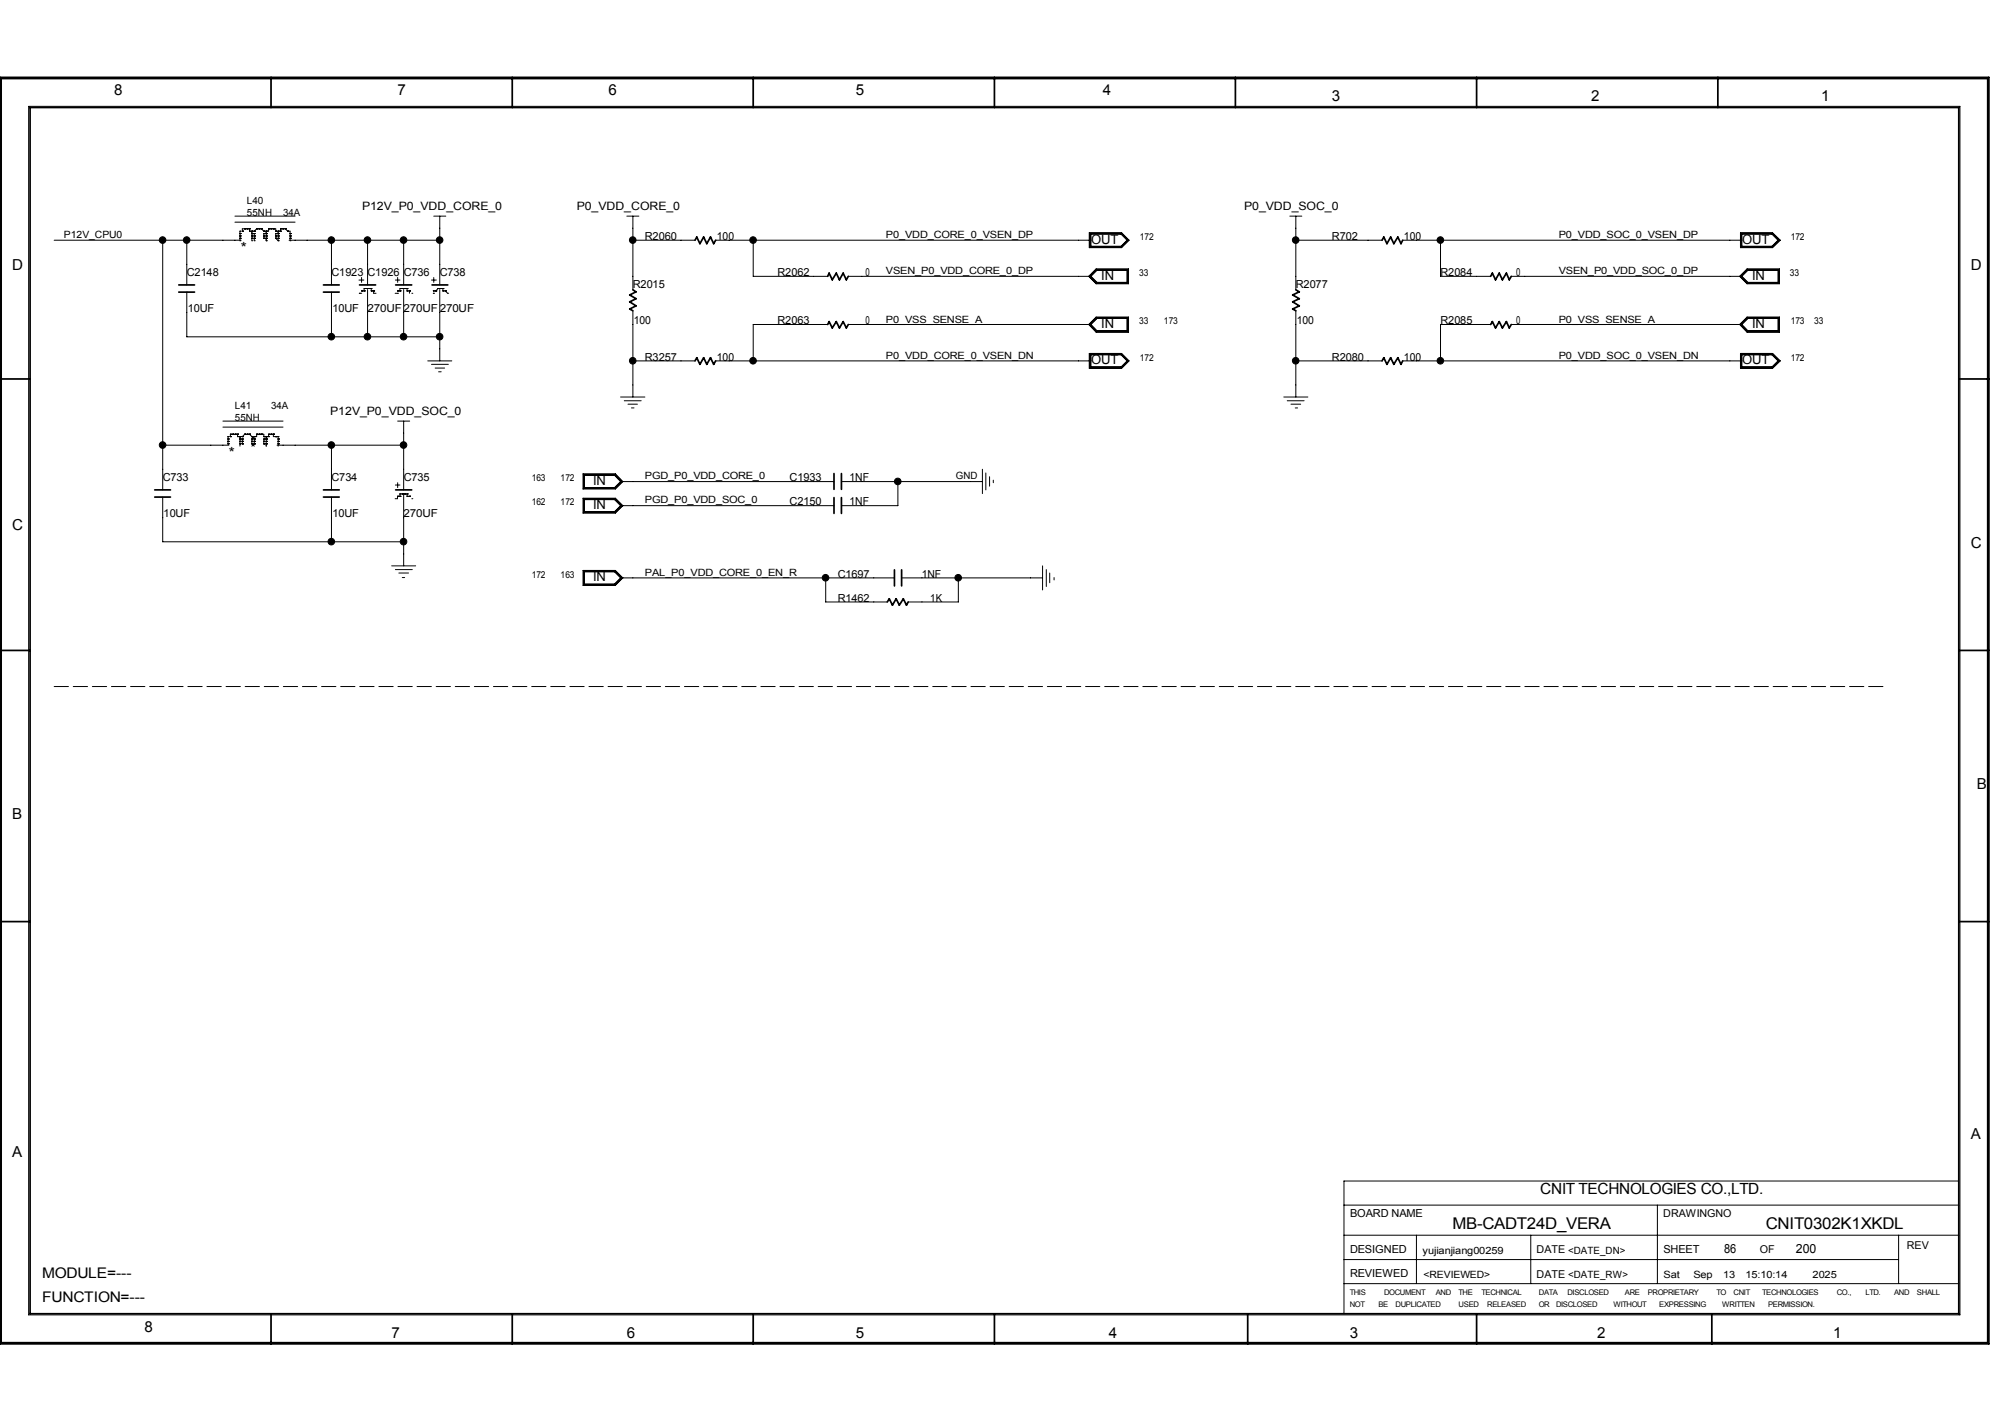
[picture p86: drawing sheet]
<svg xmlns="http://www.w3.org/2000/svg" width="297mm" height="210mm" viewBox="0 0 297 210" stroke-linecap="round" stroke-linejoin="round" font-family="sans-serif">
<defs><g id="words">
<g font-size="2.4">
<text x="214.6" y="181.5">MB-CADT24D_VERA</text>
<text x="260.9" y="181.5">CNIT0302K1XKDL</text>
</g>
<g font-size="2.3">
<text x="35.6" y="37.4">*</text>
<text x="33.8" y="67.7">*</text>
<text x="227.6" y="176.3">CNIT TECHNOLOGIES CO.,LTD.</text>
</g>
<g font-size="2.2">
<text x="16.9" y="14.1">8</text>
<text x="58.8" y="14.1">7</text>
<text x="89.9" y="14.1">6</text>
<text x="126.4" y="14.1">5</text>
<text x="163" y="14.1">4</text>
<text x="196.8" y="15">3</text>
<text x="235.1" y="15">2</text>
<text x="269.1" y="15">1</text>
<text x="1.8" y="39.9">D</text>
<text x="291.2" y="39.9">D</text>
<text x="1.8" y="78.2">C</text>
<text x="291.2" y="80.9">C</text>
<text x="292.1" y="116.5">B</text>
<text x="1.8" y="121">B</text>
<text x="1.8" y="170.8">A</text>
<text x="291.2" y="168.2">A</text>
<text x="6.2" y="188.7">MODULE=---</text>
<text x="6.2" y="192.2">FUNCTION=---</text>
<text x="21.3" y="196.6">8</text>
<text x="57.9" y="197.5">7</text>
<text x="92.6" y="197.5">6</text>
<text x="126.4" y="197.5">5</text>
<text x="163.9" y="197.5">4</text>
<text x="199.5" y="197.5">3</text>
<text x="236" y="197.5">2</text>
<text x="270.9" y="197.5">1</text>
</g>
<g font-size="1.9">
<text x="161.2" y="36">OUT</text>
<text x="257.4" y="36">OUT</text>
<text x="162.7" y="41.3">IN</text>
<text x="258.9" y="41.3">IN</text>
<text x="161.2" y="53.8">OUT</text>
<text x="162.7" y="48.4">IN</text>
<text x="257.4" y="53.8">OUT</text>
<text x="258.9" y="48.4">IN</text>
<text x="87.6" y="71.6">IN</text>
<text x="87.6" y="75.1">IN</text>
<text x="87.6" y="85.9">IN</text>
<text x="254.7" y="185">86</text>
<text x="265.4" y="185">200</text>
</g>
<g font-size="1.7">
<text x="53.5" y="31">P12V_P0_VDD_CORE_0</text>
<text x="85.2" y="31">P0_VDD_CORE_0</text>
<text x="183.8" y="31">P0_VDD_SOC_0</text>
<text x="48.8" y="61.2">P12V_P0_VDD_SOC_0</text>
</g>
<g font-size="1.6">
<text x="95.3" y="35.4">R2060</text>
<text x="105.9" y="35.4">100</text>
<text x="196.8" y="35.4">R702</text>
<text x="207.4" y="35.4">100</text>
<text x="27.6" y="40.8">C2148</text>
<text x="49" y="40.8">C1923</text>
<text x="54.3" y="40.8">C1926</text>
<text x="59.7" y="40.8">C736</text>
<text x="65" y="40.8">C738</text>
<text x="114.9" y="40.8">R2062</text>
<text x="127.9" y="40.8">0</text>
<text x="212.9" y="40.8">R2084</text>
<text x="224" y="40.8">0</text>
<text x="27.7" y="46.1">10UF</text>
<text x="49.1" y="46.1">10UF</text>
<text x="54.3" y="46.1">270UF270UF270UF</text>
<text x="93.5" y="42.5">R2015</text>
<text x="93.6" y="47.9">100</text>
<text x="114.9" y="47.9">R2063</text>
<text x="127.9" y="47.9">0</text>
<text x="191.5" y="42.5">R2077</text>
<text x="191.6" y="47.9">100</text>
<text x="212.9" y="47.9">R2085</text>
<text x="224" y="47.9">0</text>
<text x="95.3" y="53.2">R3257</text>
<text x="105.9" y="53.2">100</text>
<text x="196.8" y="53.2">R2080</text>
<text x="207.4" y="53.2">100</text>
<text x="24" y="71.1">C733</text>
<text x="49" y="71.1">C734</text>
<text x="59.7" y="71.1">C735</text>
<text x="116.7" y="71.1">C1933</text>
<text x="125.5" y="71.1">1NF</text>
<text x="24.2" y="76.4">10UF</text>
<text x="49.1" y="76.4">10UF</text>
<text x="59.6" y="76.4">270UF</text>
<text x="116.7" y="74.6">C2150</text>
<text x="125.5" y="74.6">1NF</text>
<text x="123.8" y="85.3">C1697</text>
<text x="123.8" y="88.9">R1462</text>
<text x="136.2" y="85.3">1NF</text>
<text x="137.5" y="88.9">1K</text>
<text x="199.5" y="179.7">BOARD NAME</text>
<text x="245.8" y="179.7">DRAWINGNO</text>
<text x="199.5" y="185.1">DESIGNED</text>
<text x="227.1" y="185.1">DATE &lt;DATE_DN&gt;</text>
<text x="245.8" y="185">SHEET</text>
<text x="260" y="185.1">OF</text>
<text x="281.7" y="184.4">REV</text>
<text x="199.5" y="188.6">REVIEWED</text>
<text x="227.1" y="188.7">DATE &lt;DATE_RW&gt;</text>
</g>
<g font-size="1.5">
<text x="9.4" y="35.2">P12V_CPU0</text>
<text x="36.5" y="30.2">L40</text>
<text x="36.5" y="32">55NH</text>
<text x="41.8" y="32">34A</text>
<text x="130.9" y="35.2">P0_VDD_CORE_0_VSEN_DP</text>
<text x="230.3" y="35.2">P0_VDD_SOC_0_VSEN_DP</text>
<text x="130.9" y="40.5">VSEN_P0_VDD_CORE_0_DP</text>
<text x="230.3" y="40.5">VSEN_P0_VDD_SOC_0_DP</text>
<text x="130.9" y="47.6">P0_VSS_SENSE_A</text>
<text x="230.3" y="47.6">P0_VSS_SENSE_A</text>
<text x="130.9" y="53">P0_VDD_CORE_0_VSEN_DN</text>
<text x="230.3" y="53">P0_VDD_SOC_0_VSEN_DN</text>
<text x="34.7" y="60.5">L41</text>
<text x="34.7" y="62.2">55NH</text>
<text x="40" y="60.5">34A</text>
<text x="95.3" y="70.8">PGD_P0_VDD_CORE_0</text>
<text x="141.2" y="70.8">GND</text>
<text x="95.3" y="74.3">PGD_P0_VDD_SOC_0</text>
<text x="95.3" y="85.1">PAL_P0_VDD_CORE_0_EN_R</text>
<text x="210.2" y="185.1">yujianjiang00259</text>
<text x="210.3" y="188.7">&lt;REVIEWED&gt;</text>
<text x="245.8" y="188.7">Sat</text>
<text x="250.2" y="188.7">Sep</text>
<text x="254.6" y="188.7">13</text>
<text x="257.9" y="188.7">15:10:14</text>
<text x="267.8" y="188.7">2025</text>
</g>
<g font-size="1.4">
<text x="168.4" y="35.4">172</text>
<text x="264.6" y="35.4">172</text>
<text x="168.3" y="40.8">33</text>
<text x="264.5" y="40.8">33</text>
<text x="168.3" y="47.9">33</text>
<text x="172" y="47.9">173</text>
<text x="264.6" y="47.9">173</text>
<text x="268" y="47.9">33</text>
<text x="168.4" y="53.3">172</text>
<text x="264.6" y="53.3">172</text>
<text x="78.6" y="71.1">163</text>
<text x="82.8" y="71.1">172</text>
<text x="78.6" y="74.6">162</text>
<text x="82.8" y="74.6">172</text>
<text x="78.6" y="85.3">172</text>
<text x="82.8" y="85.3">163</text>
</g>
<g font-size="1.1">
<text x="199.4" y="191.3">THIS</text>
<text x="204.5" y="191.3">DOCUMENT</text>
<text x="212.1" y="191.3">AND</text>
<text x="215.5" y="191.3">THE</text>
<text x="218.9" y="191.3">TECHNICAL</text>
<text x="227.4" y="191.3">DATA</text>
<text x="231.6" y="191.3">DISCLOSED</text>
<text x="240.1" y="191.3">ARE</text>
<text x="243.5" y="191.3">PROPRIETARY</text>
<text x="253.6" y="191.3">TO</text>
<text x="256.2" y="191.3">CNIT</text>
<text x="260.4" y="191.3">TECHNOLOGIES</text>
<text x="271.4" y="191.3">CO.,</text>
<text x="275.6" y="191.3">LTD.</text>
<text x="279.9" y="191.3">AND</text>
<text x="283.3" y="191.3">SHALL</text>
<text x="199.4" y="193.1">NOT</text>
<text x="203.7" y="193.1">BE</text>
<text x="206.2" y="193.1">DUPLICATED</text>
<text x="215.5" y="193.1">USED</text>
<text x="219.8" y="193.1">RELEASED</text>
<text x="227.4" y="193.1">OR</text>
<text x="229.9" y="193.1">DISCLOSED</text>
<text x="238.4" y="193.1">WITHOUT</text>
<text x="245.2" y="193.1">EXPRESSING</text>
<text x="254.5" y="193.1">WRITTEN</text>
<text x="261.2" y="193.1">PERMISSION.</text>
</g>
</g></defs>
<g fill="none" stroke="#000" stroke-width=".25">
<path d="M0 11.4h293.9v187.1h-293.9zM.2 11.6h293.5v186.7h-293.5zM4.4 15.9h285v178.1h-285zM40 11.4v4.5M75.7 11.4v4.5M111.3 11.4v4.5M146.9 11.4v4.5M182.5 11.4v4.5M218.2 11.4v4.5M253.8 11.4v4.5M102.7 35.5l.3-.5 .4 1 .6-1 .4 1 .6-1 .5 1 .2-.5M204.2 35.5l.3-.5 .4 1 .6-1 .5 1 .5-1 .5 1 .3-.5"/>
<path d="M0 56h4.4M26.4 43.1h2.3M26.4 42.1h2.3M47.8 43.1h2.3M47.8 42.1h2.3M53.1 42.1h2.4M58.5 42.1h2.3M63.8 42.1h2.4M93.5 42.8l.5 .3-1 .5 1 .5-1 .5 1 .6-1 .4 .5 .3M102.7 53.3l.3-.5 .4 1 .6-1 .4 1 .6-1 .5 1 .2-.5M122.3 47.9l.2-.4 .5 .9 .6-.9 .4 .9 .6-.9 .5 .9 .2-.5M122.3 40.8l.2-.5 .5 1 .6-1 .4 1 .6-1 .5 1 .2-.5"/>
<path d="M191.5 42.8l.5 .3-1 .5 1 .5-1 .5 1 .6-1 .4 .5 .3M204.2 53.3l.3-.5 .4 1 .6-1 .5 1 .5-1 .5 1 .3-.5M220.3 40.8l.2-.5 .5 1 .5-1 .5 1 .6-1 .4 1 .3-.5M220.3 47.9l.2-.4 .5 .9 .5-.9 .5 .9 .6-.9 .4 .9 .3-.5M289.4 56h4.5M22.9 73.4h2.3M22.9 72.3h2.3M47.8 73.4h2.3M47.8 72.3h2.3M58.5 72.3h2.3M123.2 69.9v2.4M123.2 73.5v2.3"/>
<path d="M124.3 69.9v2.4M124.3 73.5v2.3M0 96.1h4.4M131.1 88.9l.3-.5 .5 1 .5-1 .5 1 .6-1 .4 1 .3-.5M132.2 84.2v2.3M133.2 84.2v2.3M289.4 96.1h4.5M0 136.1h4.4M289.4 136.1h4.5M40 194v4.5M75.7 194v4.5M111.3 194v4.5"/>
<path d="M146.9 194v4.5M184.4 194v4.5M218.2 194v4.5M252.9 194v4.5"/>
</g>
<path d="M8 101.4h270.8" fill="none" stroke="#000" stroke-width=".15" stroke-dasharray="2.1 .7"/>
<g fill="none" stroke="#000" stroke-width=".15">
<path d="M4.2 15.7h285.4v178.5h-285.4zM8 35.5h27.6M24 35.5v36.8M27.6 35.5v6.6M34.7 31.9h8.9M34.7 32.8h8.9M35.5 34.1h.1M35.5 34.5h.1M35.5 34.8h.1M35.5 35.6h.1M35.5 35.2h.1M35.5 34.1v1.5"/>
<path d="M35.8 34.1h.1M36.2 33.8h.1M36.5 33.8h.1M36.9 34.1h.1M36.9 33.8h.1M36.9 34.1h.7M36.9 33.8h-1.1v.3M36.9 33.8v.3M37.2 34.1h.1M37.2 34.5h.1M37.2 34.8h.1M37.2 35.6h.1"/>
<path d="M37.2 35.2h.1M37.2 34.5h.4M37.2 34.1v1.5M37.6 34.5h.1M37.6 34.8h.1M37.6 35.6h.1M37.6 35.2h.1M37.6 34.1h.1M37.6 34.5v1.1M37.9 33.8h.1M37.9 33.8h.7M37.9 33.8l-.3 .3"/>
<path d="M38.3 33.8h.1M38.6 33.8h.1M38.6 33.8l.4 .3M39 34.5h.1M39 34.8h.1M39 35.2h.1M39 34.1h.1M39 34.5h.3M39 34.5v.7M39 35.2h.3M39.3 34.1h.1M39.3 34.5h.1"/>
<path d="M39.3 35.6h.1M39.3 34.8h.1M39.3 35.2h.1M39.3 34.1v1.5M39.7 33.8h.1M39.7 33.8v.3h-.7M39.7 33.8h1v.3M40 33.8h.1M40.4 33.8h.1M40.7 34.1h.1M40.7 34.5h.1M40.7 34.8h.1"/>
<path d="M40.7 35.2h.1M40.7 34.5h.4M40.7 34.1h.8M40.7 34.5v.7M40.7 35.2l.4 .4M41.1 34.1h.1M41.1 34.5h.1M41.1 34.8h.1M41.1 35.6h.1M41.1 35.2h.1M41.1 34.1v1.5M41.5 34.1h.1"/>
<path d="M41.5 33.8h.1M41.5 33.8h.7M41.5 33.8v.3M41.8 33.8h.1M42.2 33.8h.1M42.2 33.8l.3 .3M42.5 34.1h.1M42.5 34.1h.4v1.5M42.7 35.5h22.3M42.9 34.5h.1M42.9 34.8h.1M42.9 35.6h.1"/>
<path d="M42.9 35.2h.1M49 35.5v6.6M54.3 35.5v6.6M59.6 35.5v6.6M64.1 31.9h1.8M65 31.9v10.2M92.6 31.9h1.8M93.5 35.5h9.2M93.5 31.9v10.9M105.7 35.5h55.5M111.3 35.5v5.3h11M161 34.4h4.7l1.1 1.1-1.1 1.1h-4.7z"/>
<path d="M161 34.5h4.7l1.1 1-1.1 1h-4.7zM161.1 34.5h4.6l.9 1-.9 .9h-4.6zM161.2 34.6h4.5l.8 .9-.8 .9h-4.5zM190.6 31.9h1.8M191.5 35.5h12.7M191.5 31.9v10.9M207.3 35.5h50.1M212.9 35.5v5.3h7.4M257.2 34.4h4.7l1.2 1.1-1.2 1.1h-4.7zM257.2 34.5h4.7l1 1-1 1h-4.7zM257.3 34.5h4.6l.9 1-.9 .9h-4.6zM257.4 34.6h4.4l.9 .9-.9 .9h-4.4z"/>
<path d="M258.1 39.7h4.8v2.2h-4.8l-1.1-1.1zM27.6 43.1v6.6h37.4M49 43.1v6.6M53 41.4h.8M53.1 43.3h.1M53.1 43.3h.3M53.4 41v.7M53.4 43h.1M53.4 43h.4M53.8 43h.1M53.8 42.6h.1M53.8 42.6h.4"/>
<path d="M53.8 42.6v.4M54.2 42.6h.1M54.3 42.8v6.9M54.5 42.6h.1M54.5 42.6h.4M54.9 43h.1M54.9 42.6h.1M54.9 43h.3M54.9 42.6v.4M55.2 43h.1M55.2 43v.3h.4M58.4 43.3h.3"/>
<path d="M58.4 41.4h.7M58.7 43h.1M58.7 43.3h.1M58.7 43h.4M58.8 41v.7M59.1 43h.1M59.4 42.6h.1M59.6 42.8v6.9M59.8 42.6h.1M60.1 43h.1M60.1 42.6h.1M60.1 43h.4"/>
<path d="M60.1 42.6h-1v.4M60.1 42.6v.4M60.5 43h.1M60.5 43v.3M60.9 43.3h.1M63.2 53.3h3.6M63.8 41.4h.7M63.8 53.8h2.5M64 43h.1M64 43.3h.1M64 43h.4M64.1 41v.7"/>
<path d="M64.3 54.4h1.4M64.4 43h.1M64.7 42.6h.1M64.7 42.6l-.3 .4M64.7 42.6h.7M64.8 54.9h.4M65 42.8v10.5M65.1 42.6h.1M65.4 43h.1M65.4 42.6h.1M65.4 43h.4M65.4 42.6v.4"/>
<path d="M65.8 43h.1M65.8 43l.3 .3M66.1 43.3h.1M91.7 58.6h3.6M92.2 59.2h2.5M92.8 59.7h1.4M93.5 53.3h9.2M93.5 45.9v12.7M105.7 53.3h55.5M122.3 47.9h-11v5.4M125.3 47.9h35.9M125.3 40.8h35.9"/>
<path d="M160.9 47.9l1.1-1.1h4.8v2.3h-4.8zM160.9 40.8l1.1-1.1h4.8v2.2h-4.8zM161 52.2h4.7l1.1 1.1-1.1 1.1h-4.7zM161 47.9l1-1h4.7v2.1h-4.7zM161 40.8l1-1h4.7v2.1h-4.7zM161 52.2h4.7l1.1 1.1-1.1 1h-4.7zM161.1 47.9l1-.9h4.5v1.9h-4.5zM161.1 40.8l1-1h4.5v2h-4.5zM161.1 52.3h4.6l.9 1-.9 .9h-4.6zM161.2 52.4h4.5l.8 .9-.8 .9h-4.5zM161.2 40.8l.9-.9h4.4v1.8h-4.4zM161.2 47.9l.9-.9h4.4v1.9h-4.4z"/>
<path d="M189.7 58.6h3.6M190.2 59.2h2.5M190.8 59.7h1.4M191.5 53.3h12.7M191.5 45.9v12.7M207.3 53.3h50.1M220.3 47.9h-7.4v5.4M223.3 47.9h34.1M223.3 40.8h34.1M257.2 47.9l1-1h4.6v2.1h-4.6zM257.2 40.8l1-1h4.6v2.1h-4.6zM257.2 52.2h4.7l1.2 1.1-1.2 1.1h-4.7z"/>
<path d="M257.2 52.2h4.7l1 1.1-1 1h-4.7zM257.3 47.9l.9-.9h4.6v1.9h-4.6zM257.3 40.8l.9-1h4.6v2h-4.6zM257.3 52.3h4.6l.9 1-.9 .9h-4.6zM257.4 47.9l.9-.9h4.4v1.9h-4.4zM257.4 40.8l.9-.9h4.4v1.8h-4.4zM257.4 52.4h4.4l.9 .9-.9 .9h-4.4zM258.1 46.8h4.8v2.3h-4.8l-1.1-1.2zM24 65.7h9.8M24 73.4v6.6h35.6M32.9 63.1h8.9M32.9 62.2h8.9"/>
<path d="M33.7 64.5h.1M33.7 64.8h.1M33.7 65.2h.1M33.7 65.5h.1M33.7 64.5v1M34 64.5h.1M34 64.1h.1M34 64.1h1.1M34 64.1v.4M34.4 64.1h.1M34.7 64.1h.1M35.1 64.5h.1"/>
<path d="M35.1 64.1h.1M35.1 64.5h.7M35.1 64.1v.4M35.5 64.5h.1M35.5 64.8h.1M35.5 65.2h.1M35.5 65.5h.1M35.5 64.5v1.4M35.5 64.8h.3M35.8 64.8h.1M35.8 65.2h.1M35.8 65.5h.1"/>
<path d="M35.8 64.5h.1M35.8 64.8v.7M36.2 64.1h.1M36.2 64.1h.7M36.2 64.1l-.4 .4M36.5 64.1h.1M36.9 64.1h.1M36.9 64.1l.7 .7M37.2 64.8h.1M37.2 65.2h.1M37.2 65.5h.1M37.2 64.5h.1"/>
<path d="M37.2 64.8v.7M37.2 65.5l.4 .4M37.6 64.5h.1M37.6 64.8h.1M37.6 65.2h.1M37.6 65.5h.1M37.6 64.8v.7M37.6 64.5l-.4 .3M37.6 65.5l-.4 .4M37.9 64.1h.1M37.9 64.1h1.1v.4M37.9 64.1v.4h-.3"/>
<path d="M38.3 64.1h.1M38.6 64.1h.1M39 64.5h.1M39 64.8h.1M39 65.2h.1M39 65.5h.1M39 64.8v.7M39 64.5h.7M39 64.8h.3M39 65.5h.3M39.3 64.5h.1M39.3 64.8h.1"/>
<path d="M39.3 65.2h.1M39.3 65.5h.1M39.3 64.5v1.4M39.7 64.5h.1M39.7 64.1h.1M39.7 64.1v.4M39.7 64.1h.7M40 64.1h.1M40.4 64.1h.1M40.4 64.1v.4h.7M40.7 64.5h.1M40.9 65.7h18.7"/>
<path d="M41.1 64.5h.1M41.1 64.8h.1M41.1 65.2h.1M41.1 65.5h.1M41.1 64.5v1.4M49 65.7v6.6M49 73.4v6.6M58.4 71.6h.7M58.7 73.3h.1M58.7 73.3h.4M58.7 73.3v.4h-.3M58.8 62.2h1.7"/>
<path d="M58.8 71.3v.7M59.1 73.3h.1M59.1 72.9h.1M59.1 72.9v.4M59.1 72.9h1M59.4 72.9h.1M59.6 62.2v10.1M59.6 73.1v10.5M59.8 72.9h.1M60.1 73.3h.1M60.1 72.9h.1M60.1 72.9v.4"/>
<path d="M60.1 73.3h.4M60.5 73.3h.1M60.9 73.7h.1M86.1 70h4.8l1.1 1.1-1.1 1.1h-4.8zM86.1 73.6h4.8l1.1 1.1-1.1 1.1h-4.8zM86.2 70.1h4.7l1 1-1 1h-4.7zM86.2 73.6h4.7l1 1.1-1 1h-4.7zM86.3 70.1h4.5l1 1-1 1h-4.5zM86.3 73.7h4.5l1 1-1 .9h-4.5zM86.4 70.2h4.4l.9 .9-.9 .9h-4.4zM86.4 73.8h4.4l.9 .9-.9 .9h-4.4zM91.7 71.1h31.5"/>
<path d="M91.7 74.7h31.5M93.3 60.2h.4M124.3 71.1h20.9M132.7 71.1v3.6h-8.4M145.2 69.3v3.6M145.7 69.8v2.5M146.2 70.4v1.4M146.8 70.9v.4M191.4 60.2h.3M57.9 83.6h3.5M58.4 84.1h2.5M58.9 84.6h1.5"/>
<path d="M59.4 85.3h.4M86.1 84.2h4.8l1.1 1.1-1.1 1.1h-4.8zM86.2 84.3h4.7l1 1-1 1.1h-4.7zM86.3 84.4h4.5l1 .9-1 1h-4.5zM86.4 84.5h4.4l.9 .8-.9 .9h-4.4zM91.7 85.3h40.5M122 85.3v3.6h9.1M133.2 85.3h20.9M141.6 85.3v3.6h-7.4M154.1 83.6v3.5M154.6 84.1v2.5M155.1 84.6v1.5"/>
<path d="M155.8 85.3v.3M198.6 178h90.8M244.9 178v11.6M289.4 174.4h-90.8v19.6M198.6 189.6h90.8M198.6 186h81.9M198.6 182.4h90.8M209.3 182.4v7.2M226.2 182.4v7.2M280.5 182.4v7.2"/>
</g>
<g fill="#000" stroke="#000" stroke-width=".15">
<circle cx="24" cy="35.5" r=".49"/>
<circle cx="27.6" cy="35.5" r=".49"/>
<circle cx="49" cy="35.5" r=".49"/>
<circle cx="54.3" cy="35.5" r=".49"/>
<circle cx="59.6" cy="35.5" r=".49"/>
<circle cx="65" cy="35.5" r=".49"/>
<circle cx="93.5" cy="35.5" r=".49"/>
<circle cx="111.3" cy="35.5" r=".49"/>
<circle cx="191.5" cy="35.5" r=".49"/>
<circle cx="212.8" cy="35.5" r=".49"/>
<circle cx="49" cy="49.7" r=".49"/>
<circle cx="54.3" cy="49.7" r=".49"/>
<circle cx="59.6" cy="49.7" r=".49"/>
<circle cx="65" cy="49.7" r=".49"/>
<circle cx="93.5" cy="53.3" r=".49"/>
<circle cx="111.3" cy="53.3" r=".49"/>
<circle cx="191.5" cy="53.3" r=".49"/>
<circle cx="212.8" cy="53.3" r=".49"/>
<circle cx="24" cy="65.7" r=".49"/>
<circle cx="49" cy="65.7" r=".49"/>
<circle cx="49" cy="80" r=".49"/>
<circle cx="59.6" cy="65.7" r=".49"/>
<circle cx="59.6" cy="80" r=".49"/>
<circle cx="132.7" cy="71.1" r=".49"/>
<circle cx="122" cy="85.3" r=".49"/>
<circle cx="141.6" cy="85.3" r=".49"/>
</g>
<use href="#words"/>
</svg>
